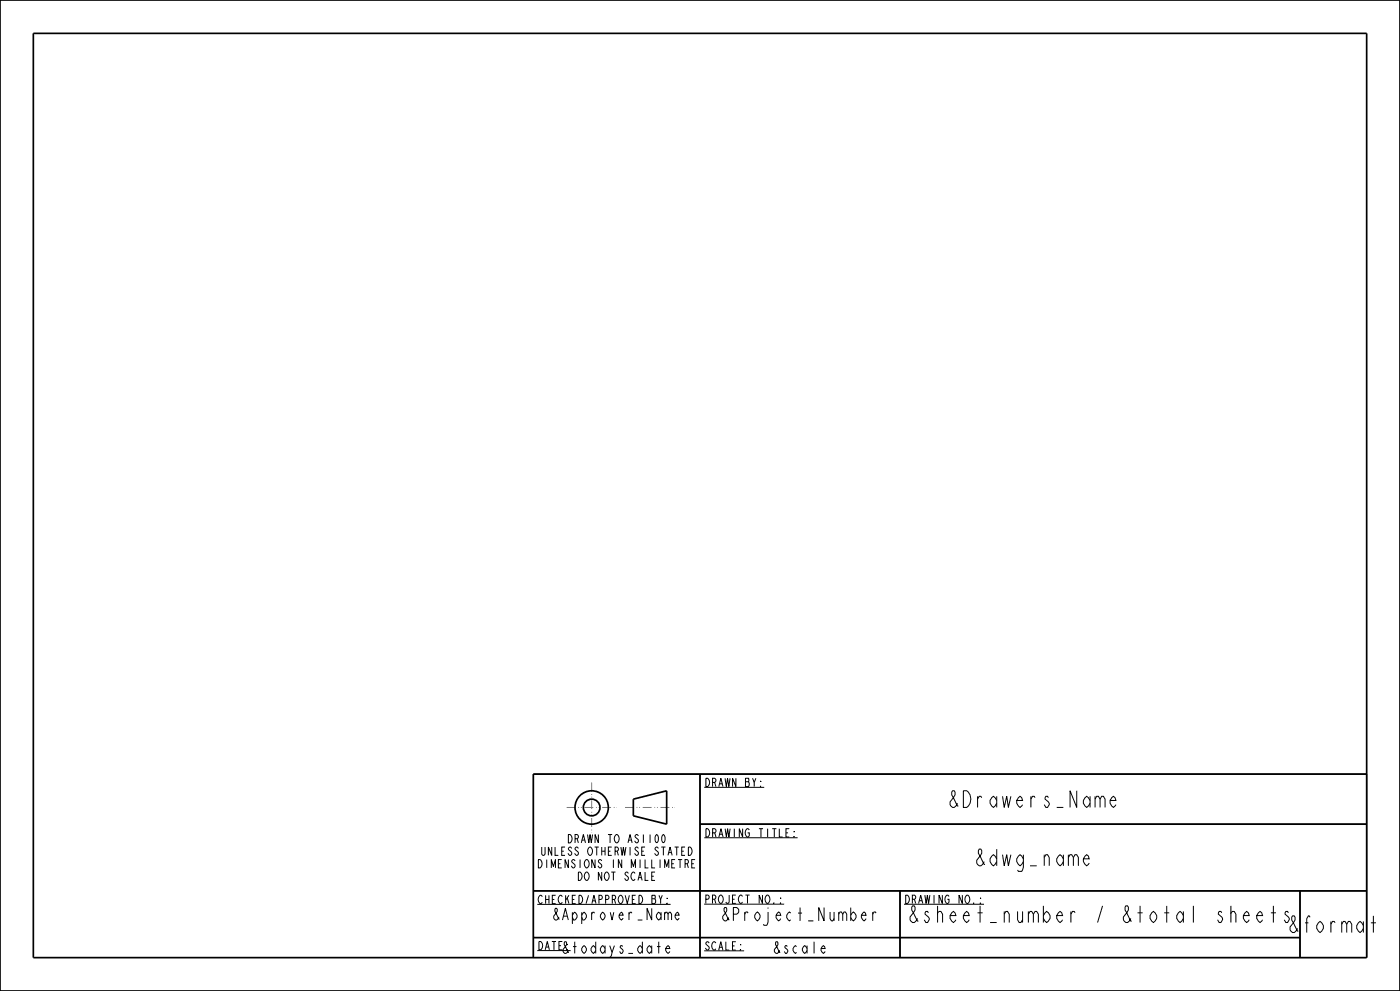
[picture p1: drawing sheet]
<svg xmlns="http://www.w3.org/2000/svg" width="420mm" height="297mm" viewBox="0 0 420 297" stroke-linecap="round" stroke-linejoin="round" font-family="sans-serif">
<defs><g id="words">
<g font-size="6.5">
<text x="284.7" y="242">&amp;Drawers_Name</text>
<text x="292.5" y="259.5">&amp;dwg_name</text>
<text x="273.5" y="276.5">&amp;sheet_number / &amp;total sheets</text>
<text x="386.4" y="279.5">&amp;format</text>
</g>
<text font-size="5.2" x="216.6" y="276">&amp;Project_Number</text>
<g font-size="4.6">
<text x="165.9" y="275.7">&amp;Approver_Name</text>
<text x="168.6" y="285.7">&amp;todays_date</text>
<text x="231.8" y="285.7">&amp;scale</text>
</g>
<g font-size="3.3">
<text x="211.3" y="235.7">DRAWN BY:</text>
<text x="211.3" y="250.9">DRAWING TITLE:</text>
<text x="162.6" y="256.4">UNLESS OTHERWISE STATED</text>
<text x="170.4" y="252.6">DRAWN TO AS1100</text>
<text x="161.6" y="260.1">DIMENSIONS IN MILLIMETRE</text>
<text x="173.3" y="263.9">DO NOT SCALE</text>
<text x="161.2" y="270.8">CHECKED/APPROVED BY:</text>
<text x="211.2" y="270.7">PROJECT NO.:</text>
<text x="271.2" y="270.8">DRAWING NO.:</text>
<text x="161.2" y="284.7">DATE:</text>
<text x="211.2" y="284.7">SCALE:</text>
</g>
</g></defs>
<g fill="none" stroke="#000" stroke-width=".3">
<path d="M160 232h250v55h-250zM210 232v55M211.3 236h18M210 247h200M211.3 251.1h28M160 267h250M161.2 271h40M211.2 271h24M270 267v20M271.2 271h24M390 267v20M160 281h230"/>
<path d="M161.2 284.9h10M211.2 285h12"/>
</g>
<g fill="none" stroke="#000" stroke-width=".51">
<path d="M0 0h420v297h-420zM10 10h400v277h-400zM190 239.5l10-2.5v10l-10-2.5zM210 232v55M410 232h-250v55M210 247h200M160 267h250M270 267v20M390 267v20M160 281h230"/>
<circle cx="177.5" cy="242" r="5"/>
<circle cx="177.5" cy="242" r="2.5"/>
</g>
<path d="M177.5 234.5v15M170 242h15M187.5 242h15" fill="none" stroke="#797979" stroke-width=".3" stroke-dasharray="2.7 .8 .3 .5 .3 .8" stroke-linecap="butt"/>
<use href="#words"/>
</svg>
